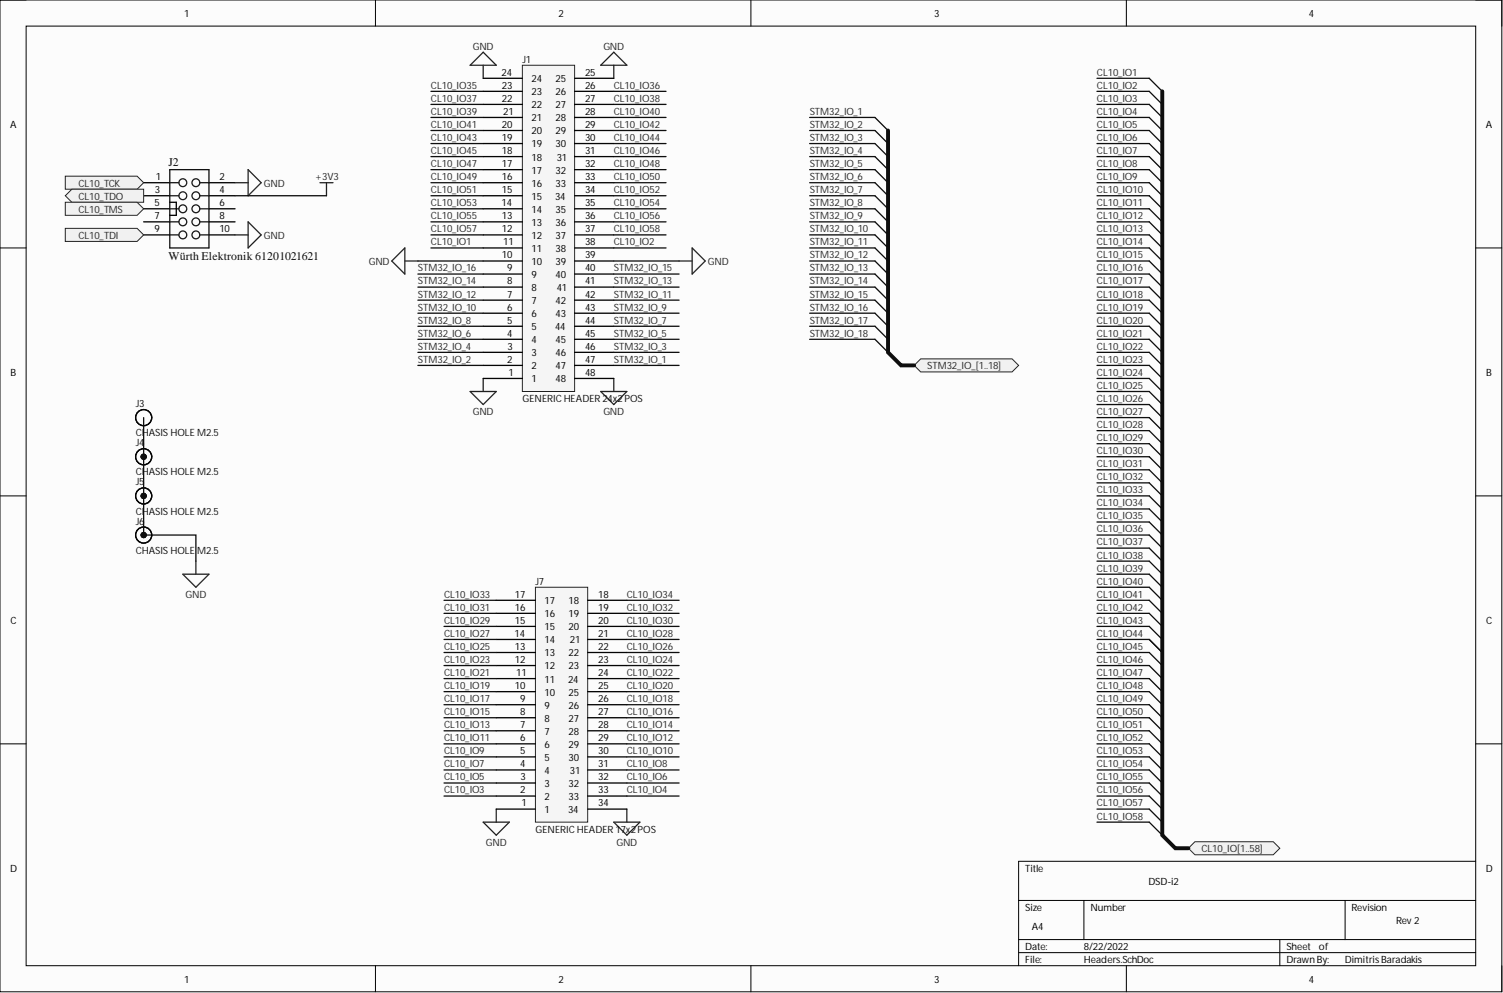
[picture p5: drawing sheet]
<svg xmlns="http://www.w3.org/2000/svg" width="292mm" height="193mm" viewBox="0 0 292 193" stroke-linecap="round" stroke-linejoin="round" font-family="sans-serif">
<defs><g id="words">
<g font-size="2.3" fill="#0e0e0e">
<text x="32.7" y="32.2">J2</text>
<text x="32.7" y="50.5">Würth Elektronik 61201021621</text>
</g>
<g font-size="1.9">
<text x="35.8" y="3.3">1</text>
<text x="108.5" y="3.3">2</text>
<text x="181.6" y="3.3">3</text>
<text x="254.4" y="3.3">4</text>
<text x="97.5" y="14.7">24</text>
<text x="97.5" y="17.2">23</text>
<text x="103.3" y="16">24</text>
<text x="107.9" y="16">25</text>
<text x="113.7" y="14.7">25</text>
<text x="113.7" y="17.2">26</text>
<text x="97.5" y="19.8">22</text>
<text x="97.8" y="22.3">21</text>
<text x="103.3" y="23.6">21</text>
<text x="103.3" y="21">22</text>
<text x="103.3" y="18.5">23</text>
<text x="107.9" y="18.5">26</text>
<text x="107.9" y="21">27</text>
<text x="107.9" y="23.6">28</text>
<text x="113.7" y="19.8">27</text>
<text x="113.7" y="22.3">28</text>
<text x="1.9" y="24.9">A</text>
<text x="97.5" y="29.9">18</text>
<text x="97.5" y="27.4">19</text>
<text x="97.5" y="24.9">20</text>
<text x="103.3" y="28.7">19</text>
<text x="103.3" y="26.1">20</text>
<text x="107.9" y="26.1">29</text>
<text x="107.9" y="28.7">30</text>
<text x="113.7" y="24.9">29</text>
<text x="113.7" y="27.4">30</text>
<text x="113.7" y="29.9">31</text>
<text x="288.7" y="24.9">A</text>
<text x="30.3" y="35">1</text>
<text x="42.6" y="35">2</text>
<text x="97.5" y="35">16</text>
<text x="97.5" y="32.5">17</text>
<text x="103.3" y="33.7">17</text>
<text x="103.3" y="31.2">18</text>
<text x="107.9" y="33.7">32</text>
<text x="108.2" y="31.2">31</text>
<text x="113.7" y="32.5">32</text>
<text x="113.7" y="35">33</text>
<text x="30" y="40.1">5</text>
<text x="30.1" y="37.5">3</text>
<text x="42.6" y="37.5">4</text>
<text x="42.6" y="40.1">6</text>
<text x="97.5" y="40.1">14</text>
<text x="97.5" y="37.5">15</text>
<text x="103.3" y="41.3">14</text>
<text x="103.3" y="38.8">15</text>
<text x="103.3" y="36.3">16</text>
<text x="107.9" y="38.8">34</text>
<text x="107.9" y="36.3">33</text>
<text x="107.9" y="41.3">35</text>
<text x="113.7" y="37.5">34</text>
<text x="113.7" y="40.1">35</text>
<text x="30" y="42.6">7</text>
<text x="30" y="45.1">9</text>
<text x="42.6" y="42.6">8</text>
<text x="42.6" y="45.1">10</text>
<text x="97.5" y="45.1">12</text>
<text x="97.5" y="42.6">13</text>
<text x="97.8" y="47.7">11</text>
<text x="103.3" y="46.4">12</text>
<text x="103.3" y="43.9">13</text>
<text x="107.9" y="46.4">37</text>
<text x="107.9" y="43.9">36</text>
<text x="113.7" y="45.1">37</text>
<text x="113.7" y="42.6">36</text>
<text x="113.7" y="47.7">38</text>
<text x="97.5" y="50.2">10</text>
<text x="98.6" y="52.7">9</text>
<text x="103.3" y="51.5">10</text>
<text x="103.3" y="48.9">11</text>
<text x="107.9" y="48.9">38</text>
<text x="107.9" y="51.5">39</text>
<text x="113.7" y="50.2">39</text>
<text x="113.7" y="52.7">40</text>
<text x="98.6" y="57.8">7</text>
<text x="98.6" y="55.3">8</text>
<text x="103.3" y="59.1">7</text>
<text x="103.3" y="56.6">8</text>
<text x="103.3" y="54">9</text>
<text x="107.9" y="54">40</text>
<text x="107.9" y="59.1">42</text>
<text x="108.2" y="56.6">41</text>
<text x="113.7" y="55.3">41</text>
<text x="113.7" y="57.8">42</text>
<text x="98.6" y="65.4">4</text>
<text x="98.6" y="62.9">5</text>
<text x="98.6" y="60.4">6</text>
<text x="103.3" y="64.2">5</text>
<text x="103.3" y="61.6">6</text>
<text x="107.9" y="64.2">44</text>
<text x="107.9" y="61.6">43</text>
<text x="113.7" y="60.4">43</text>
<text x="113.7" y="62.9">44</text>
<text x="113.7" y="65.4">45</text>
<text x="98.6" y="70.5">2</text>
<text x="98.6" y="68">3</text>
<text x="103.3" y="71.8">2</text>
<text x="103.3" y="69.2">3</text>
<text x="103.3" y="66.7">4</text>
<text x="107.9" y="66.7">45</text>
<text x="107.9" y="69.2">46</text>
<text x="107.9" y="71.8">47</text>
<text x="113.7" y="68">46</text>
<text x="113.7" y="70.5">47</text>
<text x="2" y="73">B</text>
<text x="98.8" y="73">1</text>
<text x="103.3" y="74.3">1</text>
<text x="107.9" y="74.3">48</text>
<text x="113.7" y="73">48</text>
<text x="288.8" y="73">B</text>
<text x="100.1" y="118.7">16</text>
<text x="100.1" y="116.1">17</text>
<text x="105.8" y="120">16</text>
<text x="105.8" y="117.4">17</text>
<text x="110.5" y="117.4">18</text>
<text x="110.5" y="120">19</text>
<text x="116.2" y="116.1">18</text>
<text x="116.2" y="118.7">19</text>
<text x="2" y="121.2">C</text>
<text x="100" y="123.8">14</text>
<text x="100.1" y="121.2">15</text>
<text x="105.8" y="125">14</text>
<text x="105.8" y="122.5">15</text>
<text x="110.5" y="122.5">20</text>
<text x="110.7" y="125">21</text>
<text x="116.2" y="121.2">20</text>
<text x="116.2" y="123.8">21</text>
<text x="288.8" y="121.2">C</text>
<text x="100.1" y="128.8">12</text>
<text x="100.1" y="126.3">13</text>
<text x="100.3" y="131.4">11</text>
<text x="105.8" y="130.1">12</text>
<text x="105.8" y="127.6">13</text>
<text x="110.5" y="127.6">22</text>
<text x="110.5" y="130.1">23</text>
<text x="116.2" y="126.3">22</text>
<text x="116.2" y="128.8">23</text>
<text x="116.2" y="131.4">24</text>
<text x="100.1" y="133.9">10</text>
<text x="101.1" y="136.4">9</text>
<text x="105.8" y="137.7">9</text>
<text x="105.8" y="135.2">10</text>
<text x="105.8" y="132.6">11</text>
<text x="110.4" y="132.6">24</text>
<text x="110.5" y="135.2">25</text>
<text x="110.5" y="137.7">26</text>
<text x="116.2" y="133.9">25</text>
<text x="116.2" y="136.4">26</text>
<text x="101.1" y="141.5">7</text>
<text x="101.1" y="139">8</text>
<text x="105.8" y="142.8">7</text>
<text x="105.8" y="140.2">8</text>
<text x="110.5" y="140.2">27</text>
<text x="110.5" y="142.8">28</text>
<text x="116.2" y="139">27</text>
<text x="116.2" y="141.5">28</text>
<text x="101.1" y="149.1">4</text>
<text x="101.1" y="146.6">5</text>
<text x="101.1" y="144">6</text>
<text x="105.8" y="147.8">5</text>
<text x="105.8" y="145.3">6</text>
<text x="110.5" y="145.3">29</text>
<text x="110.5" y="147.8">30</text>
<text x="116.2" y="144">29</text>
<text x="116.2" y="146.6">30</text>
<text x="116.2" y="149.1">31</text>
<text x="101.1" y="154.2">2</text>
<text x="101.2" y="151.7">3</text>
<text x="105.8" y="155.5">2</text>
<text x="105.8" y="152.9">3</text>
<text x="105.8" y="150.4">4</text>
<text x="110.5" y="152.9">32</text>
<text x="110.5" y="155.5">33</text>
<text x="110.7" y="150.4">31</text>
<text x="116.2" y="151.7">32</text>
<text x="116.2" y="154.2">33</text>
<text x="101.4" y="156.7">1</text>
<text x="105.8" y="158">1</text>
<text x="110.4" y="158">34</text>
<text x="116.2" y="156.7">34</text>
<text x="1.9" y="169.4">D</text>
<text x="199.2" y="169.4">Title</text>
<text x="223.2" y="171.9">DSD-i2</text>
<text x="288.7" y="169.4">D</text>
<text x="199.2" y="177">Size</text>
<text x="211.9" y="177">Number</text>
<text x="262.7" y="177">Revision</text>
<text x="271.3" y="179.5">Rev 2</text>
<text x="199.2" y="184.6">Date:</text>
<text x="200.5" y="180.8">A4</text>
<text x="210.7" y="184.6">8/22/2022</text>
<text x="250" y="184.6">Sheet</text>
<text x="256.3" y="184.6">of</text>
<text x="35.8" y="191">1</text>
<text x="108.5" y="191">2</text>
<text x="181.6" y="191">3</text>
<text x="199.2" y="187.2">File:</text>
<text x="210.7" y="187.2">Headers.SchDoc</text>
<text x="250" y="187.2">Drawn By:</text>
<text x="254.4" y="191">4</text>
<text x="261.3" y="187.2">DimitrisBaradakis</text>
</g>
<g font-size="1.9" fill="#262626">
<text x="91.9" y="9.6">GND</text>
<text x="117.3" y="9.6">GND</text>
<text x="83.8" y="17.2">CL10_IO35</text>
<text x="119.3" y="17.2">CL10_IO36</text>
<text x="213.2" y="17.2">CL10_IO2</text>
<text x="213.2" y="14.7">CL10_IO1</text>
<text x="83.8" y="19.8">CL10_IO37</text>
<text x="83.8" y="22.3">CL10_IO39</text>
<text x="119.3" y="19.8">CL10_IO38</text>
<text x="119.3" y="22.3">CL10_IO40</text>
<text x="157.4" y="22.3">STM32_IO_1</text>
<text x="213.2" y="19.8">CL10_IO3</text>
<text x="213.2" y="22.3">CL10_IO4</text>
<text x="83.8" y="24.9">CL10_IO41</text>
<text x="83.8" y="27.4">CL10_IO43</text>
<text x="83.8" y="29.9">CL10_IO45</text>
<text x="119.3" y="24.9">CL10_IO42</text>
<text x="119.3" y="27.4">CL10_IO44</text>
<text x="119.3" y="29.9">CL10_IO46</text>
<text x="157.4" y="24.9">STM32_IO_2</text>
<text x="157.4" y="27.4">STM32_IO_3</text>
<text x="157.4" y="29.9">STM32_IO_4</text>
<text x="213.2" y="29.9">CL10_IO7</text>
<text x="213.2" y="24.9">CL10_IO5</text>
<text x="213.2" y="27.4">CL10_IO6</text>
<text x="61.3" y="35">+3V3</text>
<text x="83.8" y="32.5">CL10_IO47</text>
<text x="83.8" y="35">CL10_IO49</text>
<text x="119.3" y="32.5">CL10_IO48</text>
<text x="119.3" y="35">CL10_IO50</text>
<text x="157.4" y="32.5">STM32_IO_5</text>
<text x="157.4" y="35">STM32_IO_6</text>
<text x="213.2" y="35">CL10_IO9</text>
<text x="213.2" y="32.5">CL10_IO8</text>
<text x="15.2" y="36.3">CL10_TCK</text>
<text x="15.2" y="38.8">CL10_TDO</text>
<text x="15.2" y="41.3">CL10_TMS</text>
<text x="51.3" y="36.3">GND</text>
<text x="83.8" y="37.5">CL10_IO51</text>
<text x="83.8" y="40.1">CL10_IO53</text>
<text x="119.3" y="37.5">CL10_IO52</text>
<text x="119.3" y="40.1">CL10_IO54</text>
<text x="157.4" y="37.5">STM32_IO_7</text>
<text x="157.4" y="40.1">STM32_IO_8</text>
<text x="213.2" y="37.5">CL10_IO10</text>
<text x="213.2" y="40.1">CL10_IO11</text>
<text x="15.2" y="46.4">CL10_TDI</text>
<text x="51.3" y="46.4">GND</text>
<text x="83.8" y="47.7">CL10_IO1</text>
<text x="83.8" y="42.6">CL10_IO55</text>
<text x="83.8" y="45.1">CL10_IO57</text>
<text x="119.3" y="47.7">CL10_IO2</text>
<text x="119.3" y="42.6">CL10_IO56</text>
<text x="119.3" y="45.1">CL10_IO58</text>
<text x="157.4" y="42.6">STM32_IO_9</text>
<text x="157.4" y="45.1">STM32_IO_10</text>
<text x="157.4" y="47.7">STM32_IO_11</text>
<text x="213.2" y="42.6">CL10_IO12</text>
<text x="213.2" y="45.1">CL10_IO13</text>
<text x="213.2" y="47.7">CL10_IO14</text>
<text x="71.7" y="51.5">GND</text>
<text x="81.2" y="52.7">STM32_IO_16</text>
<text x="119.3" y="52.7">STM32_IO_15</text>
<text x="137.6" y="51.5">GND</text>
<text x="157.4" y="50.2">STM32_IO_12</text>
<text x="157.4" y="52.7">STM32_IO_13</text>
<text x="213.2" y="50.2">CL10_IO15</text>
<text x="213.2" y="52.7">CL10_IO16</text>
<text x="81.2" y="57.8">STM32_IO_12</text>
<text x="81.2" y="55.3">STM32_IO_14</text>
<text x="119.3" y="55.3">STM32_IO_13</text>
<text x="119.3" y="57.8">STM32_IO_11</text>
<text x="157.4" y="55.3">STM32_IO_14</text>
<text x="157.4" y="57.8">STM32_IO_15</text>
<text x="213.2" y="55.3">CL10_IO17</text>
<text x="213.2" y="57.8">CL10_IO18</text>
<text x="81.2" y="65.4">STM32_IO_6</text>
<text x="81.2" y="62.9">STM32_IO_8</text>
<text x="81.2" y="60.4">STM32_IO_10</text>
<text x="119.3" y="65.4">STM32_IO_5</text>
<text x="119.3" y="62.9">STM32_IO_7</text>
<text x="119.3" y="60.4">STM32_IO_9</text>
<text x="157.4" y="60.4">STM32_IO_16</text>
<text x="157.4" y="62.9">STM32_IO_17</text>
<text x="157.4" y="65.4">STM32_IO_18</text>
<text x="213.2" y="62.9">CL10_IO20</text>
<text x="213.2" y="65.4">CL10_IO21</text>
<text x="213.2" y="60.4">CL10_IO19</text>
<text x="81.2" y="70.5">STM32_IO_2</text>
<text x="81.2" y="68">STM32_IO_4</text>
<text x="119.3" y="70.5">STM32_IO_1</text>
<text x="119.3" y="68">STM32_IO_3</text>
<text x="180.2" y="71.8">STM32_IO_[1..18]</text>
<text x="213.2" y="68">CL10_IO22</text>
<text x="213.2" y="70.5">CL10_IO23</text>
<text x="213.2" y="73">CL10_IO24</text>
<text x="213.2" y="75.6">CL10_IO25</text>
<text x="91.9" y="80.6">GND</text>
<text x="117.3" y="80.6">GND</text>
<text x="213.2" y="78.1">CL10_IO26</text>
<text x="213.2" y="80.6">CL10_IO27</text>
<text x="213.2" y="83.2">CL10_IO28</text>
<text x="213.2" y="85.7">CL10_IO29</text>
<text x="213.2" y="88.3">CL10_IO30</text>
<text x="213.2" y="93.3">CL10_IO32</text>
<text x="213.2" y="95.9">CL10_IO33</text>
<text x="213.2" y="90.8">CL10_IO31</text>
<text x="213.2" y="98.4">CL10_IO34</text>
<text x="213.2" y="100.9">CL10_IO35</text>
<text x="213.2" y="106">CL10_IO37</text>
<text x="213.2" y="103.5">CL10_IO36</text>
<text x="213.2" y="113.6">CL10_IO40</text>
<text x="213.2" y="111.1">CL10_IO39</text>
<text x="213.2" y="108.5">CL10_IO38</text>
<text x="36" y="116.1">GND</text>
<text x="86.3" y="116.1">CL10_IO33</text>
<text x="86.3" y="118.7">CL10_IO31</text>
<text x="121.8" y="116.1">CL10_IO34</text>
<text x="121.8" y="118.7">CL10_IO32</text>
<text x="213.2" y="116.1">CL10_IO41</text>
<text x="213.2" y="118.7">CL10_IO42</text>
<text x="86.3" y="121.2">CL10_IO29</text>
<text x="86.3" y="123.8">CL10_IO27</text>
<text x="121.8" y="121.2">CL10_IO30</text>
<text x="121.8" y="123.8">CL10_IO28</text>
<text x="213.2" y="121.2">CL10_IO43</text>
<text x="213.2" y="123.8">CL10_IO44</text>
<text x="86.3" y="126.3">CL10_IO25</text>
<text x="86.3" y="128.8">CL10_IO23</text>
<text x="86.3" y="131.4">CL10_IO21</text>
<text x="121.8" y="126.3">CL10_IO26</text>
<text x="121.8" y="128.8">CL10_IO24</text>
<text x="121.8" y="131.4">CL10_IO22</text>
<text x="213.2" y="128.8">CL10_IO46</text>
<text x="213.2" y="126.3">CL10_IO45</text>
<text x="213.2" y="131.4">CL10_IO47</text>
<text x="86.3" y="136.4">CL10_IO17</text>
<text x="86.3" y="133.9">CL10_IO19</text>
<text x="121.8" y="136.4">CL10_IO18</text>
<text x="121.8" y="133.9">CL10_IO20</text>
<text x="213.2" y="133.9">CL10_IO48</text>
<text x="213.2" y="136.4">CL10_IO49</text>
<text x="86.3" y="139">CL10_IO15</text>
<text x="86.3" y="141.5">CL10_IO13</text>
<text x="121.8" y="139">CL10_IO16</text>
<text x="121.8" y="141.5">CL10_IO14</text>
<text x="213.2" y="141.5">CL10_IO51</text>
<text x="213.2" y="139">CL10_IO50</text>
<text x="86.3" y="144">CL10_IO11</text>
<text x="86.3" y="146.6">CL10_IO9</text>
<text x="86.3" y="149.1">CL10_IO7</text>
<text x="121.8" y="144">CL10_IO12</text>
<text x="121.8" y="146.6">CL10_IO10</text>
<text x="121.8" y="149.1">CL10_IO8</text>
<text x="213.2" y="144">CL10_IO52</text>
<text x="213.2" y="146.6">CL10_IO53</text>
<text x="213.2" y="149.1">CL10_IO54</text>
<text x="86.3" y="151.7">CL10_IO5</text>
<text x="86.3" y="154.2">CL10_IO3</text>
<text x="121.8" y="151.7">CL10_IO6</text>
<text x="121.8" y="154.2">CL10_IO4</text>
<text x="213.2" y="151.7">CL10_IO55</text>
<text x="213.2" y="154.2">CL10_IO56</text>
<text x="213.2" y="156.7">CL10_IO57</text>
<text x="213.2" y="159.3">CL10_IO58</text>
<text x="94.4" y="164.3">GND</text>
<text x="119.8" y="164.3">GND</text>
<text x="233.5" y="165.6">CL10_IO[1..58]</text>
</g>
<g font-size="1.9" fill="#0e0e0e">
<text x="101.5" y="12.2">J1</text>
<text x="26.4" y="79.1">J3</text>
<text x="101.5" y="78.1">GENERICHEADER 24x2POS</text>
<text x="26.4" y="84.8">CHASIS HOLE M2.5</text>
<text x="26.4" y="86.7">J4</text>
<text x="26.4" y="92.4">CHASIS HOLE M2.5</text>
<text x="26.4" y="94.3">J5</text>
<text x="26.4" y="101.9">J6</text>
<text x="26.4" y="100">CHASIS HOLE M2.5</text>
<text x="26.4" y="107.6">CHASIS HOLE</text>
<text x="38.3" y="107.6">M2.5</text>
<text x="104.1" y="113.6">J7</text>
<text x="104.1" y="161.8">GENERICHEADER 17x2POS</text>
</g>
</g></defs>
<path d="M0 0h291.9v192.7h-291.9z" fill-rule="evenodd" fill="#fcfcfc"/>
<path d="M0 0h291.9v192.7h-291.9z" fill="none" stroke="#000" stroke-width=".19"/>
<path d="M5.1 5.1h281.7v182.6h-281.7z" fill-rule="evenodd" fill="#fcfcfc"/>
<g fill="none" stroke="#000" stroke-width=".19">
<path d="M0 0h5.1M5.1 5.1h281.7v182.6h-281.7zM73 0v5.1M145.9 0v5.1M218.9 0v5.1M286.8 0h5.1v5.1M0 48.2h5.1M286.8 48.2h5.1M0 96.4h5.1M286.8 96.4h5.1M0 144.6h5.1M286.8 144.6h5.1"/>
<path d="M198 175h88.8M210.7 175v7.6M261.4 175v7.6M286.8 167.4h-88.8v20.3M73 187.7v5M145.9 187.7v5M198 182.6h88.8M198 185.1h88.8M218.9 187.7v5M248.7 182.6v5.1M291.9 187.7v5"/>
</g>
<g fill="none" stroke="#0e0e0e" stroke-width=".25">
<path d="M223.3 17.8l2.6 2.5M223.3 15.2l2.6 2.6M170 22.8l2.6 2.6M170 25.4l2.6 2.5M170 27.9l2.6 2.5M170 30.4l2.6 2.6M170 33l2.6 2.5M170 35.5l2.6 2.5M170 38l2.6 2.6M223.3 20.3l2.6 2.5M223.3 22.8l2.6 2.6M223.3 25.4l2.6 2.5"/>
<path d="M223.3 27.9l2.6 2.5M223.3 30.4l2.6 2.6M223.3 33l2.6 2.5M223.3 35.5l2.6 2.5M223.3 38l2.6 2.6M170 40.6l2.6 2.5M170 43.1l2.6 2.5M170 45.6l2.6 2.6M170 48.2l2.6 2.5M170 50.7l2.6 2.6M170 53.3l2.6 2.5M170 55.8l2.6 2.5"/>
<path d="M170 58.3l2.6 2.6M223.3 40.6l2.6 2.5M223.3 43.1l2.6 2.5M223.3 45.6l2.6 2.6M223.3 48.2l2.6 2.5M223.3 50.7l2.6 2.6M223.3 53.3l2.6 2.5M223.3 55.8l2.6 2.5M223.3 58.3l2.6 2.6M170 60.9l2.6 2.5M170 63.4l2.6 2.5M223.3 78.6l2.6 2.6"/>
<path d="M223.3 76.1l2.6 2.5M223.3 73.5l2.6 2.6M223.3 71l2.6 2.5M223.3 68.5l2.6 2.5M223.3 65.9l2.6 2.6M223.3 63.4l2.6 2.5M223.3 60.9l2.6 2.5M223.3 83.7l2.6 2.5M223.3 81.2l2.6 2.5M223.3 86.2l2.6 2.6M223.3 96.4l2.6 2.5M223.3 93.8l2.6 2.6"/>
<path d="M223.3 98.9l2.6 2.5M223.3 88.8l2.6 2.5M223.3 91.3l2.6 2.5M223.3 101.4l2.6 2.6M223.3 109l2.6 2.6M223.3 111.6l2.6 2.5M223.3 114.1l2.6 2.6M223.3 116.7l2.6 2.5M223.3 119.2l2.6 2.5M223.3 104l2.6 2.5M223.3 106.5l2.6 2.5M223.3 121.7l2.6 2.6"/>
<path d="M223.3 124.3l2.6 2.5M223.3 126.8l2.6 2.5M223.3 129.3l2.6 2.6M223.3 131.9l2.6 2.5"/>
</g>
<path d="M231 164.8l1.2-1.2h15.3l1.2 1.2-1.2 1.3h-15.3z" fill-rule="evenodd" fill="#f0f0f0"/>
<path d="M231 164.8l1.2-1.2h15.3l1.2 1.2-1.2 1.3h-15.3z" fill="none" stroke="#262626" stroke-width=".19"/>
<path d="M223.3 139.5l2.6 2.5M223.3 134.4l2.6 2.5M223.3 136.9l2.6 2.6M223.3 142l2.6 2.6M223.3 144.6l2.6 2.5M223.3 147.1l2.6 2.5M223.3 149.6l2.6 2.6M223.3 152.2l2.6 2.5M223.3 154.7l2.6 2.5M223.3 157.2l2.6 2.6" fill="none" stroke="#0e0e0e" stroke-width=".25"/>
<path d="M93.9 159.8h5.1l-2.6 2.5zM96.4 157.2v2.6M119.3 159.8h5.1l-2.6 2.5zM121.8 157.2v2.6" fill="none" stroke="#262626" stroke-width=".25"/>
<path d="M27.9 35.5h5.1M27.9 38h5.1M33 39.3h1.3v2.5h-1.3M40.6 35.5h5.1M40.6 38h5.1M27.9 40.6h5.1M27.9 43.1h5.1M27.9 45.6h5.1M40.6 40.6h5.1M40.6 43.1h5.1M40.6 45.6h5.1" fill="none" stroke="#000" stroke-width=".25"/>
<g fill="none" stroke="#1c1c1c" stroke-width=".25">
<path d="M33 35.5h1.8M33 38h1.8M38.8 35.5h1.8M38.8 38h1.8M33 40.6h1.8M33 43.1h1.8M33 45.6h1.8M38.8 40.6h1.8M38.8 43.1h1.8M38.8 45.6h1.8"/>
<circle cx="35.5" cy="38" r=".76"/>
<circle cx="35.5" cy="35.5" r=".76"/>
<circle cx="38.1" cy="38" r=".76"/>
<circle cx="38.1" cy="35.5" r=".76"/>
<circle cx="35.5" cy="40.6" r=".76"/>
<circle cx="35.5" cy="43.1" r=".76"/>
<circle cx="35.5" cy="45.6" r=".76"/>
<circle cx="38.1" cy="40.6" r=".76"/>
<circle cx="38.1" cy="43.1" r=".76"/>
<circle cx="38.1" cy="45.6" r=".76"/>
</g>
<path d="M33 33h7.6v15.2h-7.6z" fill="none" stroke="#101010" stroke-width=".25"/>
<path d="M12.7 34.2h13.9l1.3 1.3-1.3 1.3h-13.9z" fill-rule="evenodd" fill="#f0f0f0"/>
<path d="M12.7 34.2h13.9l1.3 1.3-1.3 1.3h-13.9z" fill="none" stroke="#262626" stroke-width=".19"/>
<path d="M12.7 38l1.3-1.2h13.9v2.5h-13.9z" fill-rule="evenodd" fill="#f0f0f0"/>
<path d="M12.7 38l1.3-1.2h13.9v2.5h-13.9z" fill="none" stroke="#262626" stroke-width=".19"/>
<path d="M12.7 39.3h13.9l1.3 1.3-1.3 1.2h-13.9z" fill-rule="evenodd" fill="#f0f0f0"/>
<path d="M12.7 39.3h13.9l1.3 1.3-1.3 1.2h-13.9z" fill="none" stroke="#262626" stroke-width=".19"/>
<path d="M12.7 44.4h13.9l1.3 1.2-1.3 1.3h-13.9z" fill-rule="evenodd" fill="#f0f0f0"/>
<path d="M12.7 44.4h13.9l1.3 1.2-1.3 1.3h-13.9z" fill="none" stroke="#262626" stroke-width=".19"/>
<path d="M45.7 35.5h2.5M48.2 33l2.6 2.5-2.6 2.5zM45.7 45.6h2.5M48.2 43.1l2.6 2.5-2.6 2.6z" fill="none" stroke="#262626" stroke-width=".25"/>
<path d="M177.7 71l1.2-1.3h17.8l1.3 1.3-1.3 1.3h-17.8z" fill-rule="evenodd" fill="#f0f0f0"/>
<path d="M177.7 71l1.2-1.3h17.8l1.3 1.3-1.3 1.3h-17.8z" fill="none" stroke="#262626" stroke-width=".19"/>
<path d="M91.4 12.7l2.5-2.6 2.5 2.6zM93.9 12.7v2.5M116.7 12.7l2.6-2.6 2.5 2.6zM119.3 12.7v2.5M91.4 76.1h5l-2.5 2.5zM93.9 73.5v2.6M116.7 76.1h5.1l-2.5 2.5zM119.3 73.5v2.6M35.5 111.6h5.1l-2.5 2.5zM38.1 109v2.6" fill="none" stroke="#262626" stroke-width=".25"/>
<path d="M170 65.9l2.6 2.6M223.3 159.8l2.6 2.5" fill="none" stroke="#0e0e0e" stroke-width=".25"/>
<circle cx="27.9" cy="104" r=".51" fill="#0e0e0e"/>
<circle cx="27.9" cy="104" r=".51" fill="none" stroke="#0e0e0e" stroke-width=".19"/>
<circle cx="27.9" cy="104" r="1.56" fill="none" stroke="#000" stroke-width=".25"/>
<circle cx="27.9" cy="104" r=".51" fill="#0e0e0e"/>
<circle cx="27.9" cy="104" r=".51" fill="none" stroke="#0e0e0e" stroke-width=".19"/>
<circle cx="27.9" cy="81.2" r="1.56" fill="none" stroke="#000" stroke-width=".25"/>
<circle cx="27.9" cy="88.8" r=".51" fill="#0e0e0e"/>
<circle cx="27.9" cy="88.8" r=".51" fill="none" stroke="#0e0e0e" stroke-width=".19"/>
<circle cx="27.9" cy="88.8" r="1.56" fill="none" stroke="#000" stroke-width=".25"/>
<circle cx="27.9" cy="88.8" r=".51" fill="#0e0e0e"/>
<circle cx="27.9" cy="88.8" r=".51" fill="none" stroke="#0e0e0e" stroke-width=".19"/>
<circle cx="27.9" cy="96.4" r=".51" fill="#0e0e0e"/>
<circle cx="27.9" cy="96.4" r=".51" fill="none" stroke="#0e0e0e" stroke-width=".19"/>
<circle cx="27.9" cy="96.4" r="1.56" fill="none" stroke="#000" stroke-width=".25"/>
<circle cx="27.9" cy="96.4" r=".51" fill="#0e0e0e"/>
<circle cx="27.9" cy="96.4" r=".51" fill="none" stroke="#0e0e0e" stroke-width=".19"/>
<path d="M62.2 35.5h2.5M63.5 35.5v2.5M76.1 50.7l2.6-2.5v5.1zM78.7 50.7h2.5M132 50.7h2.5M134.5 48.2l2.6 2.5-2.6 2.6z" fill="none" stroke="#262626" stroke-width=".25"/>
<path d="M101.5 12.7h10.2v63.4h-10.2z" fill-rule="evenodd" fill="#f5f5f5"/>
<path d="M101.5 12.7h10.2v63.4h-10.2z" fill="none" stroke="#262626" stroke-width=".19"/>
<g fill="none" stroke="#000" stroke-width=".25">
<path d="M93.9 17.8h7.6M93.9 15.2h7.6M111.7 17.8h7.6M111.7 15.2h7.6M93.9 38h7.6M93.9 35.5h7.6M93.9 33h7.6M93.9 30.4h7.6M93.9 27.9h7.6M93.9 25.4h7.6M93.9 22.8h7.6M93.9 20.3h7.6"/>
<path d="M111.7 38h7.6M111.7 35.5h7.6M111.7 33h7.6M111.7 30.4h7.6M111.7 27.9h7.6M111.7 25.4h7.6M111.7 22.8h7.6M111.7 20.3h7.6M93.9 58.3h7.6M93.9 55.8h7.6M93.9 53.3h7.6M93.9 50.7h7.6"/>
<path d="M93.9 48.2h7.6M93.9 45.6h7.6M93.9 43.1h7.6M93.9 40.6h7.6M111.7 58.3h7.6M111.7 55.8h7.6M111.7 53.3h7.6M111.7 50.7h7.6M111.7 48.2h7.6M111.7 45.6h7.6M111.7 43.1h7.6M111.7 40.6h7.6"/>
<path d="M93.9 73.5h7.6M93.9 71h7.6M93.9 68.5h7.6M93.9 65.9h7.6M93.9 63.4h7.6M93.9 60.9h7.6M111.7 73.5h7.6M111.7 71h7.6M111.7 68.5h7.6M111.7 65.9h7.6M111.7 63.4h7.6M111.7 60.9h7.6"/>
</g>
<path d="M104.1 114.1h10.1v45.7h-10.1z" fill-rule="evenodd" fill="#f5f5f5"/>
<path d="M104.1 114.1h10.1v45.7h-10.1z" fill="none" stroke="#262626" stroke-width=".19"/>
<g fill="none" stroke="#000" stroke-width=".25">
<path d="M96.4 119.2h7.7M96.4 116.7h7.7M114.2 119.2h7.6M114.2 116.7h7.6M96.4 139.5h7.7M96.4 136.9h7.7M96.4 134.4h7.7M96.4 131.9h7.7M96.4 129.3h7.7M96.4 126.8h7.7M96.4 124.3h7.7M96.4 121.7h7.7"/>
<path d="M114.2 139.5h7.6M114.2 136.9h7.6M114.2 134.4h7.6M114.2 131.9h7.6M114.2 129.3h7.6M114.2 126.8h7.6M114.2 124.3h7.6M114.2 121.7h7.6M96.4 157.2h7.7M96.4 154.7h7.7M96.4 152.2h7.7M96.4 149.6h7.7"/>
<path d="M96.4 147.1h7.7M96.4 144.6h7.7M96.4 142h7.7M114.2 157.2h7.6M114.2 154.7h7.6M114.2 152.2h7.6M114.2 149.6h7.6M114.2 147.1h7.6M114.2 144.6h7.6M114.2 142h7.6"/>
</g>
<g fill="none" stroke="#0e0e0e" stroke-width=".25">
<path d="M83.8 17.8h10.1M119.3 17.8h10.1M213.2 17.8h10.1M213.2 15.2h10.1M45.7 38h17.8M83.8 20.3h10.1M83.8 22.8h10.1M83.8 25.4h10.1M83.8 27.9h10.1M83.8 30.4h10.1M83.8 33h10.1M83.8 35.5h10.1"/>
<path d="M83.8 38h10.1M119.3 20.3h10.1M119.3 22.8h10.1M119.3 25.4h10.1M119.3 27.9h10.1M119.3 30.4h10.1M119.3 33h10.1M119.3 35.5h10.1M119.3 38h10.1M157.4 22.8h12.6M157.4 25.4h12.6M157.4 27.9h12.6"/>
<path d="M157.4 30.4h12.6M157.4 33h12.6M157.4 35.5h12.6M157.4 38h12.6M213.2 20.3h10.1M213.2 22.8h10.1M213.2 25.4h10.1M213.2 27.9h10.1M213.2 30.4h10.1M213.2 33h10.1M213.2 35.5h10.1M213.2 38h10.1"/>
<path d="M81.2 58.3h12.7M81.2 53.3h12.7M81.2 55.8h12.7M81.2 50.7h12.7M83.8 40.6h10.1M83.8 43.1h10.1M83.8 45.6h10.1M83.8 48.2h10.1M119.3 40.6h10.1M119.3 43.1h10.1M119.3 58.3h12.7M119.3 45.6h10.1"/>
<path d="M119.3 48.2h10.1M119.3 53.3h12.7M119.3 55.8h12.7M119.3 50.7h12.7M157.4 40.6h12.6M157.4 43.1h12.6M157.4 58.3h12.6M157.4 45.6h12.6M157.4 48.2h12.6M157.4 53.3h12.6M157.4 55.8h12.6M157.4 50.7h12.6"/>
<path d="M213.2 40.6h10.1M213.2 43.1h10.1M213.2 58.3h10.1M213.2 45.6h10.1M213.2 48.2h10.1M213.2 53.3h10.1M213.2 55.8h10.1M213.2 50.7h10.1M81.2 60.9h12.7M81.2 63.4h12.7M81.2 71h12.7M81.2 68.5h12.7"/>
<path d="M81.2 65.9h12.7M119.3 60.9h12.7M119.3 63.4h12.7M119.3 71h12.7M119.3 68.5h12.7M119.3 65.9h12.7M157.4 60.9h12.6M157.4 63.4h12.6M157.4 65.9h12.6M213.2 60.9h10.1M213.2 63.4h10.1M213.2 78.6h10.1"/>
<path d="M213.2 76.1h10.1M213.2 73.5h10.1M213.2 71h10.1M213.2 68.5h10.1M213.2 65.9h10.1M27.9 81.2v22.8h10.2v5M213.2 83.7h10.1M213.2 81.2h10.1M213.2 86.2h10.1M213.2 96.4h10.1M213.2 98.9h10.1M213.2 93.8h10.1"/>
<path d="M213.2 88.8h10.1M213.2 91.3h10.1M86.3 116.7h10.1M86.3 119.2h10.1M121.8 116.7h10.2M121.8 119.2h10.2M213.2 101.4h10.1M213.2 109h10.1M213.2 111.6h10.1M213.2 114.1h10.1M213.2 116.7h10.1M213.2 104h10.1"/>
<path d="M213.2 106.5h10.1M213.2 119.2h10.1M86.3 121.7h10.1M86.3 124.3h10.1M86.3 126.8h10.1M86.3 129.3h10.1M86.3 131.9h10.1M86.3 139.5h10.1M86.3 134.4h10.1M86.3 136.9h10.1M121.8 121.7h10.2M121.8 124.3h10.2"/>
<path d="M121.8 126.8h10.2M121.8 129.3h10.2M121.8 131.9h10.2M121.8 139.5h10.2M121.8 134.4h10.2M121.8 136.9h10.2M213.2 121.7h10.1M213.2 124.3h10.1M213.2 126.8h10.1M213.2 129.3h10.1M213.2 131.9h10.1M213.2 139.5h10.1"/>
<path d="M213.2 134.4h10.1M213.2 136.9h10.1M86.3 154.7h10.1M86.3 152.2h10.1M86.3 147.1h10.1M86.3 144.6h10.1M86.3 142h10.1M86.3 149.6h10.1M121.8 154.7h10.2M121.8 152.2h10.2M121.8 147.1h10.2M121.8 144.6h10.2"/>
<path d="M121.8 142h10.2M121.8 149.6h10.2M213.2 154.7h10.1M213.2 152.2h10.1M213.2 147.1h10.1M213.2 157.2h10.1M213.2 144.6h10.1M213.2 142h10.1M213.2 149.6h10.1M213.2 159.8h10.1"/>
</g>
<circle cx="27.9" cy="88.8" r=".51" fill="#0e0e0e"/>
<circle cx="27.9" cy="88.8" r=".51" fill="none" stroke="#0e0e0e" stroke-width=".19"/>
<circle cx="27.9" cy="96.4" r=".51" fill="#0e0e0e"/>
<circle cx="27.9" cy="96.4" r=".51" fill="none" stroke="#0e0e0e" stroke-width=".19"/>
<circle cx="27.9" cy="104" r=".51" fill="#0e0e0e"/>
<circle cx="27.9" cy="104" r=".51" fill="none" stroke="#0e0e0e" stroke-width=".19"/>
<path d="M225.9 17.8v144.5l2.5 2.5h2.6M172.6 25.4v43.1l2.5 2.5h2.6" fill="none" stroke="#0e0e0e" stroke-width=".76"/>
<use href="#words"/>
</svg>
